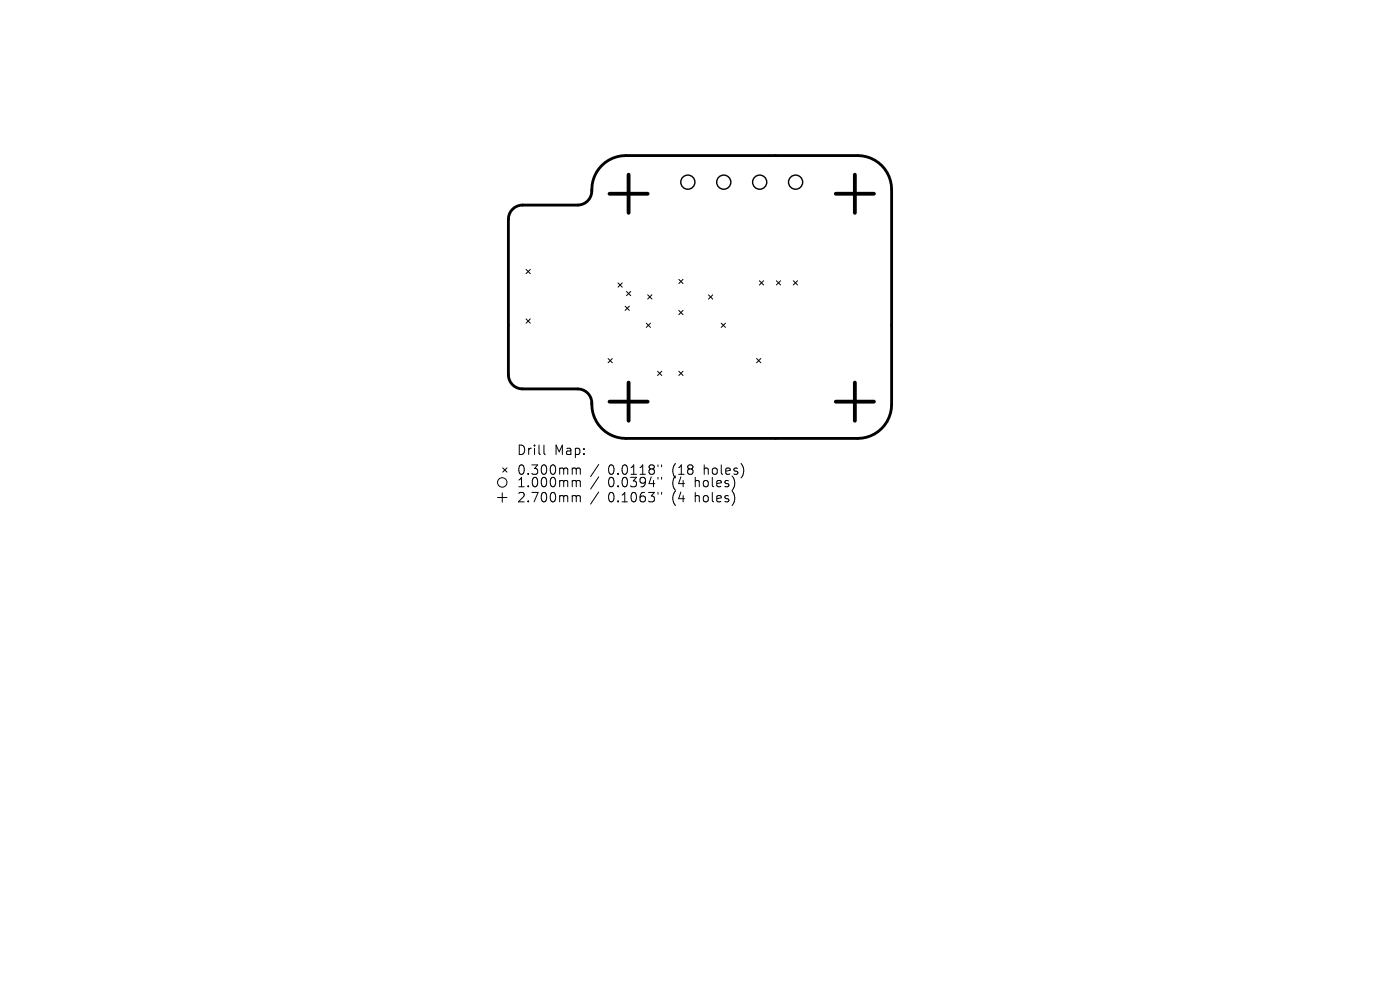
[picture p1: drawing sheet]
<svg xmlns="http://www.w3.org/2000/svg" width="297mm" height="210mm" viewBox="0 0 297 210" stroke-linecap="round" stroke-linejoin="round" font-family="sans-serif">
<defs><g id="words">
<g font-size="2.8">
<text x="109.6" y="96.8">Drill</text>
<text x="109.6" y="101">0.300mm</text>
<text x="117.6" y="96.8">Map:</text>
<text x="129" y="101">0.0118&quot;</text>
<text x="142.7" y="101">(18</text>
<text x="149.6" y="101">holes)</text>
<text x="109.6" y="103.6">1.000mm</text>
<text x="109.6" y="106.8">2.700mm</text>
<text x="129" y="103.6">0.0394&quot;</text>
<text x="129" y="106.8">0.1063&quot;</text>
<text x="142.7" y="103.6">(4</text>
<text x="142.7" y="106.8">(4</text>
<text x="147.7" y="103.6">holes)</text>
<text x="147.7" y="106.8">holes)</text>
</g>
</g></defs>
<path d="M108.8 44.3a3 3 0 0 1 2.1-.8h11.7a3 3 0 0 0 3-3.3 7.2 7.2 0 0 1 7.2-7.2h49.2a7.2 7.2 0 0 1 7.2 7.2v45.6a7.2 7.2 0 0 1-7.2 7.2h-49.2a7.3 7.3 0 0 1-7.3-8 3 3 0 0 0-2.9-2.5h-11.7a3 3 0 0 1-3-3v-33a3 3 0 0 1 .9-2.2z" fill="none" stroke="#000" stroke-width=".6"/>
<g fill="none" stroke="#000" stroke-width=".21">
<path d="M111.6 57.2l.9 .9M112.5 57.2l-.9 .9M144 59.3l.9 .9M144.9 59.3l-.9 .9M161.1 59.6l.9 .9M162 59.6l-.9 .9M164.7 59.6l.9 .9M165.6 59.6l-.9 .9M168.3 59.6l.9 .9M169.2 59.6l-.9 .9M111.6 67.7l.9 .9M112.5 67.7l-.9 .9"/>
<path d="M129 76.1l.9 .9M129.9 76.1l-.9 .9M131.1 60l.9 .9M132 60l-.9 .9M132.6 65l.9 .9M132.9 61.8l.9 .9M133.5 65l-.9 .9M133.8 61.8l-.9 .9M137.1 68.6l.9 .9M137.4 62.5l.9 .9M138 68.6l-.9 .9M138.3 62.5l-.9 .9"/>
<path d="M139.5 78.8l.9 .9M140.4 78.8l-.9 .9M144 65.9l.9 .9M144 78.8l.9 .9M144.9 65.9l-.9 .9M144.9 78.8l-.9 .9M150.3 62.6l.9 .9M151.2 62.6l-.9 .9M153 68.6l.9 .9M153.9 68.6l-.9 .9M160.5 76.1l.9 .9M161.4 76.1l-.9 .9"/>
<path d="M106.7 99.3l.9 .9M107.6 99.3l-.9 .9M115.4 94.4v1.7l.3 .3M121.7 99.3h.3l.3 .3M122.3 99.6l.2-.3 .5 .1 .1 1.2M122.3 99.6v1M127 98.5l-1.7 2.6M139.6 98.6v.4M140.3 98.6v.4M105.6 105.5h2M106.6 104.5v2M121.7 101.9h.3l.3 .3"/>
<path d="M121.7 105.1h.3l.3 .3M122.3 102.2v1.1M122.3 105.4v1.1M122.3 102.2l.2-.3 .5 .1 .1 1.3M122.3 105.4l.2-.3 .5 .1 .1 1.3M127 101.2l-1.7 2.5M127 104.4l-1.7 2.5M139.6 101.3v.3M139.6 104.5v.3M140.3 101.3v.3M140.3 104.5v.3"/>
<circle cx="106.6" cy="102.3" r="1"/>
</g>
<g fill="none" stroke="#000" stroke-width=".3">
<circle cx="145.9" cy="38.6" r="1.5"/>
<circle cx="153.5" cy="38.6" r="1.5"/>
<circle cx="161.2" cy="38.6" r="1.5"/>
<circle cx="168.8" cy="38.6" r="1.5"/>
</g>
<path d="M133.4 37.1v8.1M181.4 37.1v8.1M129.3 41.1h8.1M177.3 41.1h8.1M129.3 85.2h8.1M133.4 81.2v8.1M177.3 85.2h8.1M181.4 81.2v8.1" fill="none" stroke="#000" stroke-width=".81"/>
<use href="#words"/>
</svg>
